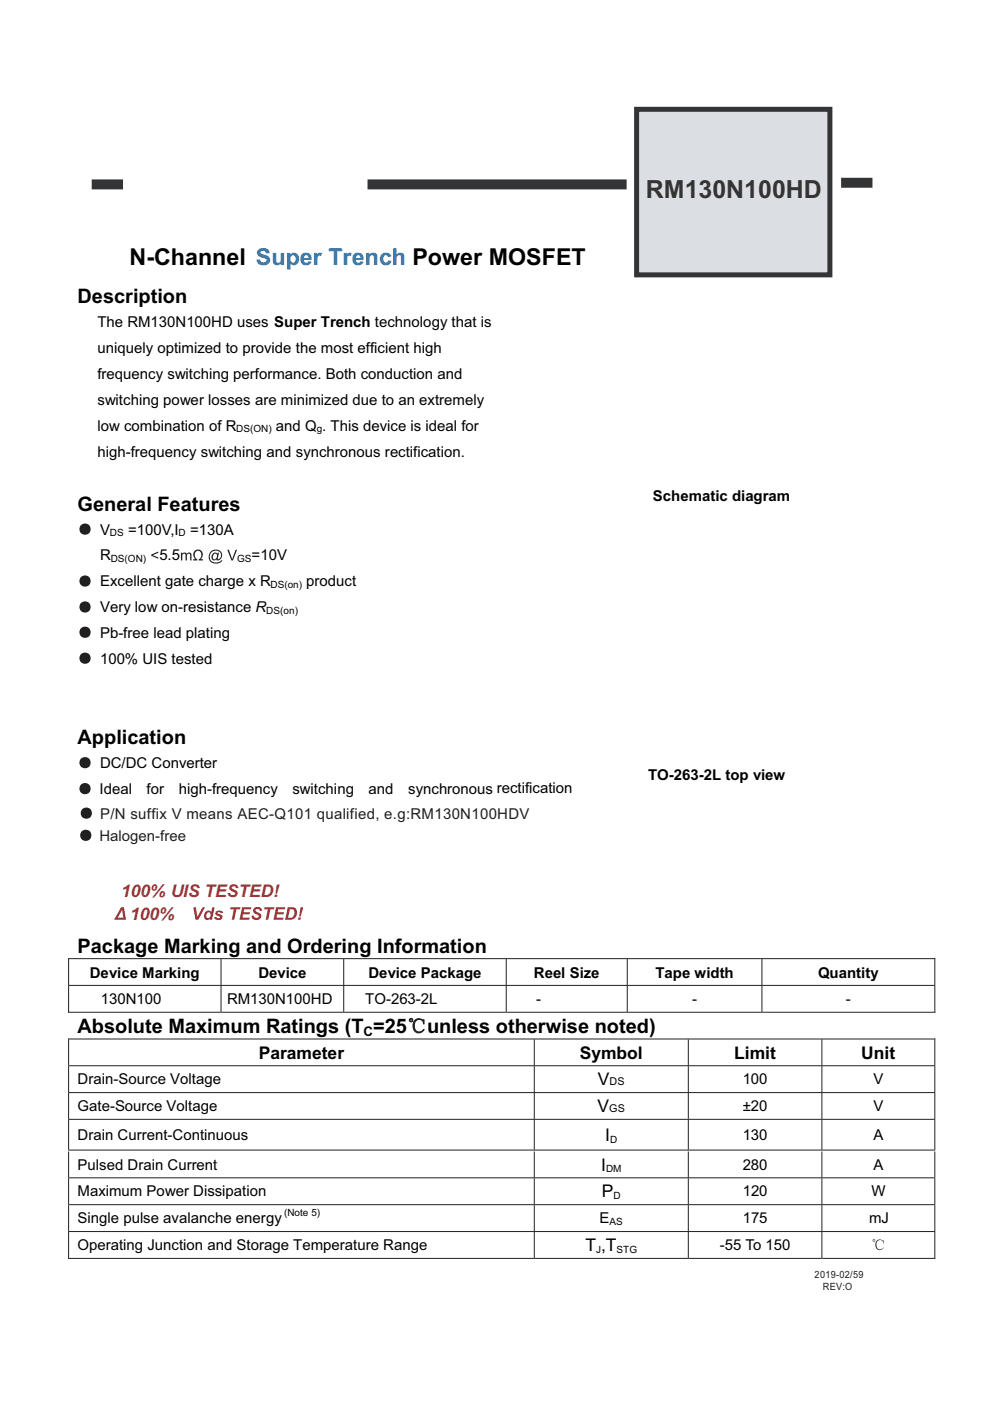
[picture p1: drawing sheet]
<svg xmlns="http://www.w3.org/2000/svg" width="210mm" height="297mm" viewBox="0 0 210 297" stroke-linecap="round" stroke-linejoin="round" font-family="sans-serif">
<defs><g id="words">
<text font-size="5.3" fill="#323435" x="137" y="42">RM130N100HD</text>
<text font-size="4.9" x="27.5" y="56.1">N-Channel Super Trench Power MOSFET</text>
<g font-size="4.2">
<text x="16.5" y="64.3">Description</text>
<text x="16.5" y="108.3">General Features</text>
<text x="16.5" y="157.8">Application</text>
<text x="16.5" y="202">Package Marking and Ordering Information</text>
<text x="16.5" y="219">Absolute Maximum Ratings (T =25</text>
<text x="90.6" y="219">unless otherwise noted)</text>
</g>
<g font-size="3.7" fill="#eb2d2e">
<text x="25.7" y="190.1">100% UIS TESTED!</text>
<text x="27.6" y="195">100%</text>
</g>
<g font-size="3.7">
<text x="54.9" y="224.5">Parameter</text>
<text x="123" y="224.5">Symbol</text>
<text x="155.7" y="224.5">Limit</text>
<text x="182.7" y="224.5">Unit</text>
<text x="126.8" y="230.1">V</text>
<text x="126.8" y="235.8">V</text>
<text x="128.4" y="241.9">I</text>
<text x="127.5" y="248.2">I</text>
<text x="127.6" y="253.9">P</text>
<text x="124.2" y="265.3">T ,T</text>
</g>
<g font-size="3.2">
<text x="20.7" y="69.4">The RM130N100HD uses Super Trench technology that is</text>
<text x="20.7" y="74.8">uniquely optimized to provide the most efficient high</text>
<text x="20.7" y="80.3">frequency switching performance. Both conduction and</text>
<text x="20.7" y="85.8">switching power losses are minimized due to an extremely</text>
<text x="20.7" y="91.3">low combination of R</text>
<text x="58.5" y="91.3">and Q . This device is ideal for</text>
<text x="20.7" y="96.8">high-frequency switching and synchronous rectification.</text>
<text x="138.5" y="106.2">Schematic diagram</text>
<text x="21.2" y="113.3">V</text>
<text x="27.2" y="113.3">=100V,I</text>
<text x="40.3" y="113.3">=130A</text>
<text x="21.2" y="118.8">R</text>
<text x="33.8" y="118.8">5.5</text>
<text x="53.4" y="118.8">=10V</text>
<text x="21.2" y="124.3">Excellent gate charge x R</text>
<text x="65" y="124.3">product</text>
<text x="21.2" y="129.9">Very low on-resistance R</text>
<text x="21.2" y="135.2">Pb-free lead plating</text>
<text x="21.2" y="140.7">100% UIS tested</text>
<text x="21.2" y="162.9">DC/DC Converter</text>
<text x="137.5" y="165.4">TO-263-2L top view</text>
<text x="21.1" y="168.4">Ideal</text>
<text x="31.1" y="168.4">for</text>
<text x="37.9" y="168.4">high-frequency</text>
<text x="62" y="168.4">switching</text>
<text x="78.2" y="168.4">and</text>
<text x="86.6" y="168.4">synchronous rectification</text>
<text x="19.1" y="207.3">Device Marking</text>
<text x="54.8" y="207.3">Device</text>
<text x="78.1" y="207.3">Device Package</text>
<text x="113.2" y="207.3">Reel Size</text>
<text x="139" y="207.3">Tape width</text>
<text x="173.5" y="207.3">Quantity</text>
<text x="21.4" y="212.9">130N100</text>
<text x="48.2" y="212.9">RM130N100HD</text>
<text x="77.5" y="212.9">TO-263-2L</text>
<text x="113.7" y="212.9">-</text>
<text x="146.8" y="212.9">-</text>
<text x="179.4" y="212.9">-</text>
<text x="16.5" y="229.9">Drain-Source Voltage</text>
<text x="157.5" y="229.9">100</text>
<text x="185.3" y="229.9">V</text>
<text x="16.5" y="235.6">Gate-Source Voltage</text>
<text x="157.5" y="235.6">±20</text>
<text x="185.3" y="235.6">V</text>
<text x="16.5" y="241.7">Drain Current-Continuous</text>
<text x="157.5" y="241.7">130</text>
<text x="185.3" y="241.7">A</text>
<text x="16.5" y="248">Pulsed Drain Current</text>
<text x="157.5" y="248">280</text>
<text x="185.3" y="248">A</text>
<text x="16.5" y="253.7">Maximum Power Dissipation</text>
<text x="157.5" y="253.7">120</text>
<text x="184.8" y="253.7">W</text>
<text x="16.5" y="259.4">Single pulse avalanche energy</text>
<text x="127.2" y="259.4">E</text>
<text x="157.5" y="259.4">175</text>
<text x="184.3" y="259.2">mJ</text>
<text x="16.5" y="265.1">Operating Junction and Storage Temperature Range</text>
<text x="152.7" y="265.1">-55 To 150</text>
</g>
<g font-size="3.2" fill="#221f20">
<text x="21.2" y="173.6">P/N suffix V means AEC-Q101 qualified, e.g:RM130N100HDV</text>
<text x="21.1" y="178.3">Halogen-free</text>
</g>
<text font-size="2.8" x="77.1" y="219.5">C</text>
<g font-size="2.3">
<text x="129.3" y="230.1">DS</text>
<text x="129.2" y="235.8">GS</text>
</g>
<g font-size="2.1">
<text x="50.1" y="91.7">DS(ON)</text>
<text x="67.2" y="91.7">g</text>
<text x="23.3" y="113.7">DS</text>
<text x="37.9" y="113.7">D</text>
<text x="23.5" y="119.2">DS(ON)</text>
<text x="50.3" y="119.2">GS</text>
<text x="57.4" y="124.7">DS(on)</text>
<text x="56.5" y="130.2">DS(on)</text>
<text x="129.4" y="242.3">D</text>
<text x="128.5" y="248.6">DM</text>
<text x="60.3" y="257.8">(Note 5)</text>
<text x="130.1" y="254.3">D</text>
<text x="129.3" y="259.8">AS</text>
<text x="126.4" y="265.6">J</text>
<text x="130.8" y="265.6">STG</text>
</g>
<g font-size="2.1" fill="#192120">
<text x="172.8" y="271">2019-02/59</text>
<text x="174.5" y="273.6">REV:O</text>
</g>
</g></defs>
<g fill="#231f20">
<path d="M48.2 116.6h.3l.7 2 .8-2h.3l-.9 2.2h-.3zM45.4 117.5a.61 .61 0 0 0-.3 .6 .61 .61 0 0 0 .5 .5 .62 .62 0 0 0 .4-.6 .62 .62 0 0 0-.4-.6zM44.7 116.9a1.3 1.3 0 0 1 2-.1 1.3 1.3 0 0 1-.1 1.9l-.5 .1a.3 .3 0 0 0-.3-.2 .3 .3 0 0 0-.3 .2 .8 .8 0 0 1-.6-1 .8 .8 0 0 1 1.1-.5l.1 .1 .1-.2h.3l-.3 1.3a.91 .91 0 0 0 .7-1.1 .91 .91 0 0 0-1.1-.7 1.3 1.3 0 0 0-1.3 1.7 1.3 1.3 0 0 0 2 .7l.4-.3h.3a1.56 1.56 0 0 1-2.3 .5 1.56 1.56 0 0 1-.2-2.4zM41.3 116.8a1.09 1.09 0 0 1 1.6 .2 1.09 1.09 0 0 1-.4 1.6h.5v.2h-.8v-.2a.89 .89 0 0 0 .6-1.1 .89 .89 0 0 0-1.2-.6 1.05 1.05 0 0 0 .2 1.7v.2h-.8v-.2h.5a1.22 1.22 0 0 1-.2-1.8zM38.4 117.2h.2v.2a.56 .56 0 0 1 1 0 .54 .54 0 0 1 .6-.3 .54 .54 0 0 1 .4 .6v1.1h-.3v-1a.34 .34 0 0 0-.2-.4 .34 .34 0 0 0-.4 .3l-.1 1.1h-.2v-1a.38 .38 0 0 0-.5-.4 .38 .38 0 0 0-.2 .6v.8h-.3zM32.1 117.6l1.5-.7v.3l-1.2 .5 1.2 .5v.3l-1.5-.7z"/>
<circle cx="18" cy="112.2" r="1.2"/>
<circle cx="18" cy="123.2" r="1.2"/>
<circle cx="18" cy="128.7" r="1.2"/>
<circle cx="18" cy="134" r="1.2"/>
<circle cx="18" cy="139.5" r="1.2"/>
<circle cx="18" cy="161.7" r="1.2"/>
<circle cx="18" cy="167.2" r="1.2"/>
</g>
<path d="M63.8 192.4h.5l-.5 1.9h-.3zM63.3 194.5h.5l-.1 .5h-.5zM61.5 192.8l-.4 1.8a1.05 1.05 0 0 0 1.2-.5 1.05 1.05 0 0 0-.2-1.3zM61 192.4h.7a1.2 1.2 0 0 1 1.3 .6 1.2 1.2 0 0 1-.3 1.4 1.37 1.37 0 0 1-1.3 .6h-.9zM58.6 192.4h1.9l-.1 .4h-1.4l-.1 .6h1.4l-.1 .4h-1.4l-.2 .8h1.6l-.1 .4h-2.1zM56.1 192.4h2.1l-.1 .4h-.7l-.5 2.2h-.6l.5-2.2h-.8zM53.9 192.5a1.06 1.06 0 0 1 1.7 .6h-.5a.42 .42 0 0 0-.5-.4 .42 .42 0 0 0-.3 .5l.1 .1a1.12 1.12 0 0 1 1 1.1 1.07 1.07 0 0 1-1.1 .7 1.07 1.07 0 0 1-1-.9l.6-.1a.51 .51 0 0 0 .5 .5 .51 .51 0 0 0 .5-.4l-.2-.2a.91 .91 0 0 1-.9-.5 .91 .91 0 0 1 .1-1zM51.3 192.4h2l-.1 .4h-1.4l-.1 .6h1.3v.4h-1.4l-.2 .8h1.6l-.1 .4h-2.1zM48.9 192.4h2.1l-.1 .4h-.8l-.4 2.2h-.6l.5-2.2h-.8zM45.8 193.3a.95 .95 0 0 1 1.5 .2l-.4 .1a.36 .36 0 0 0-.4-.2 .36 .36 0 0 0-.3 .2v.1a.81 .81 0 0 1 .9 1 1.04 1.04 0 0 1-1.7-.2l.5-.1a.35 .35 0 0 0 .4 .4 .35 .35 0 0 0 .3-.5 .7 .7 0 0 1-.7-.3 .7 .7 0 0 1-.1-.7zM44 193.5a.6 .6 0 0 0-.3 .7 .6 .6 0 0 0 .6 .4 .61 .61 0 0 0 .4-.6 .61 .61 0 0 0-.6-.5zM43.7 193.2l.3-.1a.71 .71 0 0 1 .8 .3l.2-1h.5l-.5 2.6h-.5v-.2a.75 .75 0 0 1-1 .1 .75 .75 0 0 1-.2-.9zM41 192.4h.5l.4 2 1.1-2h.5l-1.4 2.6h-.6zM25.9 192.9l-.9 1.7h1.1zM25.7 192.4h.6l.4 2.6h-2.5z" fill="#eb2d2e"/>
<g fill="none" stroke="#231f20" stroke-width=".21">
<path d="M14.5 203.3h183.9M14.5 208.9h183.9M14.5 214.6h32.3M14.5 203.2v5.6M14.5 209v5.7M46.9 203.3v5.5M46.9 209v5.7M47 214.6h25.8M72.9 203.3v5.5M72.9 209v5.7M73 214.6h34.3M107.4 209v5.7"/>
<path d="M107.4 203.3v5.5M107.5 214.6h25.5M133 209v5.7M133 203.3v5.5M133.1 214.6h28.4M161.6 209v5.7M161.6 203.3v5.5M161.7 214.6h36.5M198.3 209v5.7M198.3 203.2v5.6"/>
</g>
<path d="M88 216.3a1.27 1.27 0 0 1 1.8 .1v-.2h.1v.9h-.1a.95 .95 0 0 0-1-1 .95 .95 0 0 0-.9 1 1.18 1.18 0 0 0 1.2 1.7l.8-.6a1.27 1.27 0 0 1-1.6 .7 1.27 1.27 0 0 1-.7-1.6zM86.9 216.3a.25 .25 0 0 0 .5 0 .25 .25 0 0 0-.5 0zM86.8 216.3a.4 .4 0 0 1 .8 0 .4 .4 0 0 1-.8 0z" fill="#231f20"/>
<g fill="none" stroke="#231f20" stroke-width=".21">
<path d="M88 216.3a1.27 1.27 0 0 1 1.8 .1v-.2h.1v.9h-.1a.95 .95 0 0 0-1-1 .95 .95 0 0 0-.9 1 1.18 1.18 0 0 0 1.2 1.7l.8-.6a1.27 1.27 0 0 1-1.6 .7 1.27 1.27 0 0 1-.7-1.6zM14.5 220.3h183.9M14.5 226h183.9M14.5 231.7h183.9M14.5 237.3h183.9M14.5 220.2v5.7M14.5 226v5.6M14.5 231.7v5.5M14.5 237.4v6.4M113.3 220.4v5.5M113.3 226v5.6M113.3 231.7v5.5"/>
<path d="M113.3 237.4v6.4M146 220.4v5.5M146 226v5.6M146 231.7v5.5M146 237.4v6.4M174.3 220.4v5.5M174.3 226v5.6M174.3 231.7v5.5M174.3 237.4v6.4M198.3 220.2v5.7M198.3 226v5.6M198.3 231.7v5.5"/>
<path d="M198.3 237.4v6.4M14.5 243.8h183.9M14.5 249.7h183.9M14.5 255.4h183.9M14.5 244.1v5.5M14.5 249.8v5.5M14.5 255.5v5.5M113.3 244.1v5.5M113.3 249.8v5.5M113.3 255.5v5.5M146 244.1v5.5M146 249.8v5.5"/>
<path d="M146 255.5v5.5M174.3 244.1v5.5M174.3 249.8v5.5M174.3 255.5v5.5M198.3 244.1v5.5M198.3 249.8v5.5M198.3 255.5v5.5"/>
<circle cx="87.2" cy="216.3" r=".23"/>
<circle cx="87.2" cy="216.3" r=".38"/>
</g>
<path d="M186 263a.94 .94 0 0 1 1.3 .1l.1-.1v.6a.79 .79 0 0 0-.9-.7 .79 .79 0 0 0-.6 1 .83 .83 0 0 0 .5 1 .83 .83 0 0 0 1-.4 .96 .96 0 0 1-1.2 .5 .96 .96 0 0 1-.5-1.3zM185.2 263a.17 .17 0 0 0 .3 0 .17 .17 0 0 0-.3 0zM185.1 263a.3 .3 0 0 1 .6 0 .3 .3 0 0 1-.6 0z" fill="#231f20"/>
<path d="M14.5 261.1h183.9M14.5 266.8h98.7M14.5 261.2v5.7M113.3 261.2v5.7M113.4 266.8h32.5M146 261.2v5.7M146.1 266.8h28.1M174.3 261.2v5.7M174.4 266.8h23.8M198.3 261.2v5.7" fill="none" stroke="#231f20" stroke-width=".21"/>
<path d="M19.4 39.1h6.7M78 39.1h54.9M178.4 38.7h6.6" fill="none" stroke="#323435" stroke-width="2.1" stroke-linecap="butt"/>
<path d="M134.6 22.7h41.4v35.6h-41.4z" fill="#dbdee3"/>
<path d="M135 23.2h41v35.1h-41z" fill="none" stroke="#323435" stroke-width="1.1" stroke-linecap="butt"/>
<g fill="#231f20">
<circle cx="18.3" cy="172.4" r="1.2"/>
<circle cx="18.2" cy="177.1" r="1.2"/>
</g>
<use href="#words"/>
</svg>
